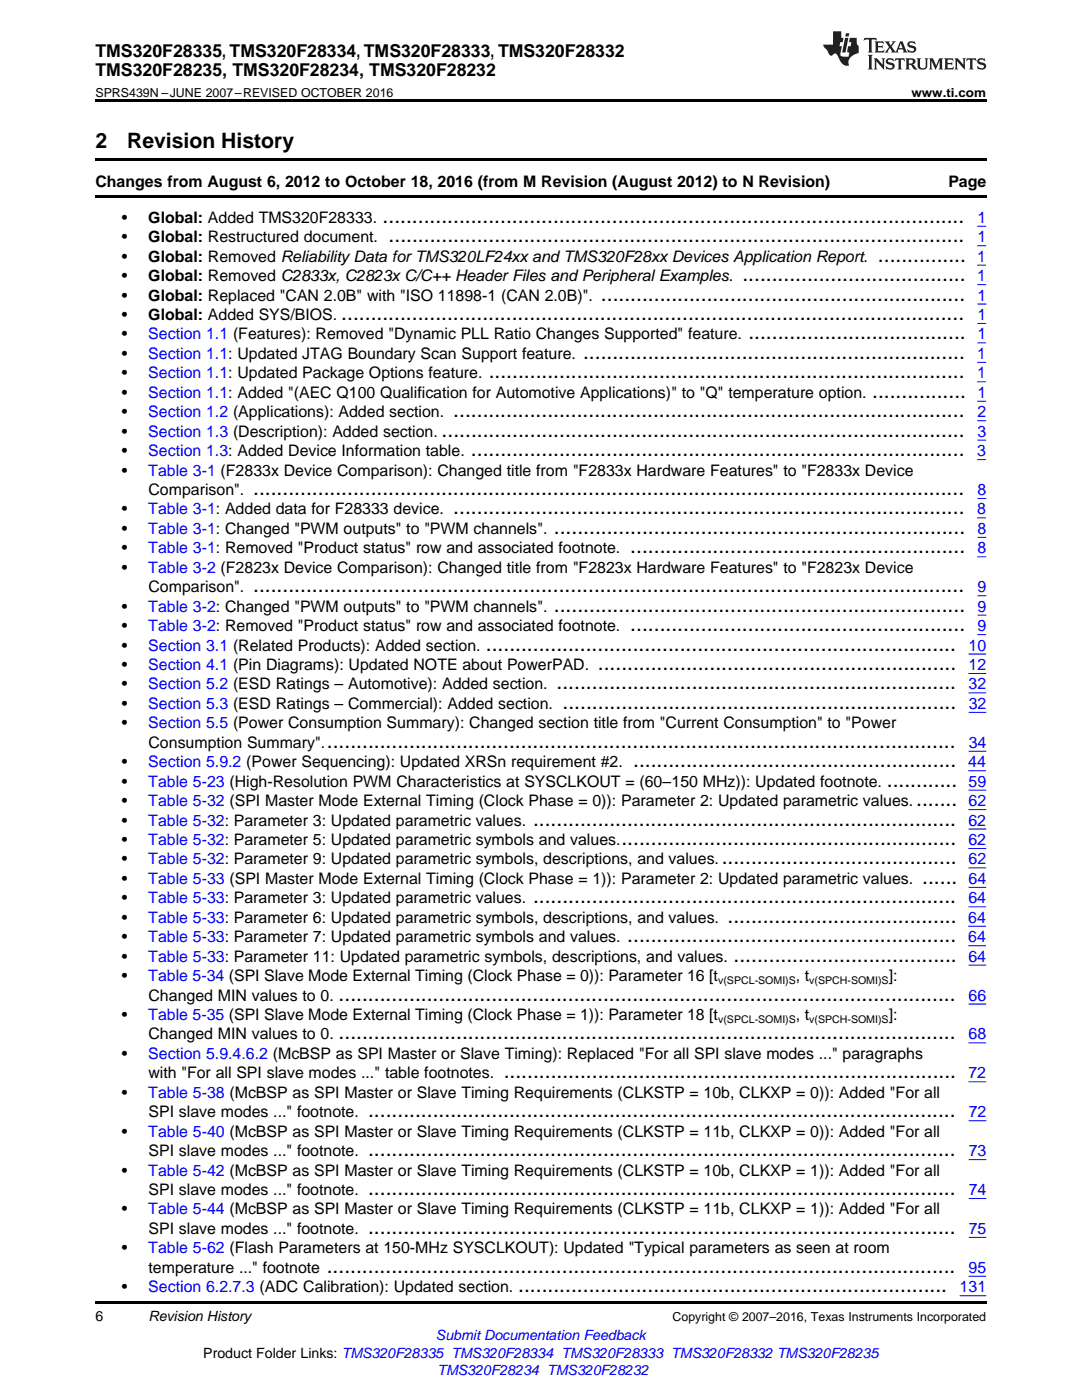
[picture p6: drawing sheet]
<svg xmlns="http://www.w3.org/2000/svg" width="216mm" height="279mm" viewBox="0 0 216 279" stroke-linecap="round" stroke-linejoin="round" font-family="sans-serif">
<defs><g id="words">
<g font-size="4.2">
<text x="19" y="29.6">2</text>
<text x="25.4" y="29.6">Revision History</text>
<text x="76.3" y="44.4">...................................................................................................</text>
<text x="77.5" y="48.3">..................................................................................................</text>
<text x="175.2" y="52.2">...............</text>
<text x="119.9" y="60">..............................................................</text>
<text x="148.1" y="56.1">......................................</text>
<text x="68.1" y="63.9">..........................................................................................................</text>
<text x="116.3" y="71.6">.................................................................</text>
<text x="149.3" y="67.7">.....................................</text>
<text x="97.5" y="75.5">.................................................................................</text>
<text x="90.5" y="83.3">.......................................................................................</text>
<text x="174" y="79.4">................</text>
<text x="88.1" y="87.1">.........................................................................................</text>
<text x="94" y="91">....................................................................................</text>
<text x="50.5" y="98.8">.........................................................................................................................</text>
<text x="90.5" y="102.7">.......................................................................................</text>
<text x="110.5" y="106.5">......................................................................</text>
<text x="125.8" y="110.4">.........................................................</text>
<text x="50.5" y="118.2">.........................................................................................................................</text>
<text x="110.5" y="122.1">......................................................................</text>
<text x="125.8" y="125.9">.........................................................</text>
<text x="96.9" y="129.8">................................................................................</text>
<text x="111.1" y="137.6">....................................................................</text>
<text x="119.3" y="133.7">.............................................................</text>
<text x="112.3" y="141.5">...................................................................</text>
<text x="65.2" y="149.2">...........................................................................................................</text>
<text x="126.3" y="153.1">.......................................................</text>
<text x="177" y="157">............</text>
<text x="182.8" y="160.9">.......</text>
<text x="106.4" y="164.7">........................................................................</text>
<text x="124" y="168.6">.........................................................</text>
<text x="144" y="172.5">........................................</text>
<text x="184" y="176.4">......</text>
<text x="106.4" y="180.3">........................................................................</text>
<text x="145.2" y="184.1">.......................................</text>
<text x="125.2" y="188">........................................................</text>
<text x="146.4" y="191.9">......................................</text>
<text x="67.6" y="199.7">.........................................................................................................</text>
<text x="67.6" y="207.4">.........................................................................................................</text>
<text x="100.5" y="215.2">.............................................................................</text>
<text x="73.4" y="223">....................................................................................................</text>
<text x="73.4" y="230.7">....................................................................................................</text>
<text x="73.4" y="238.5">....................................................................................................</text>
<text x="73.4" y="246.2">....................................................................................................</text>
<text x="65.2" y="254">...........................................................................................................</text>
<text x="103.4" y="257.9">.........................................................................</text>
</g>
<g font-size="3.5">
<text x="19" y="11.3">TMS320F28335, TMS320F28334, TMS320F28333, TMS320F28332</text>
<text x="19" y="15.2">TMS320F28235, TMS320F28234, TMS320F28232</text>
</g>
<g font-size="3.2">
<text x="19" y="37.4">Changes from August 6, 2012 to October 18, 2016 (from M Revision (August 2012) to N Revision)</text>
<text x="189.2" y="37.4">Page</text>
<text x="24.3" y="44.4">•</text>
<text x="29.6" y="44.4">Global: Added TMS320F28333.</text>
<text x="24.3" y="48.3">•</text>
<text x="24.3" y="52.2">•</text>
<text x="29.6" y="48.3">Global: Restructured document.</text>
<text x="29.6" y="52.2">Global: Removed Reliability Data for TMS320LF24xx and TMS320F28xx Devices Application Report.</text>
<text x="24.3" y="56.1">•</text>
<text x="24.3" y="60">•</text>
<text x="29.6" y="56.1">Global: Removed C2833x, C2823x C/C++ Header Files and Peripheral Examples.</text>
<text x="29.6" y="60">Global: Replaced &quot;CAN 2.0B&quot; with &quot;ISO 11898-1 (CAN 2.0B)&quot;.</text>
<text x="24.3" y="63.9">•</text>
<text x="29.6" y="63.9">Global: Added SYS/BIOS.</text>
<text x="24.3" y="67.7">•</text>
<text x="24.3" y="71.6">•</text>
<text x="24.3" y="75.5">•</text>
<text x="24.3" y="79.4">•</text>
<text x="24.3" y="83.3">•</text>
<text x="24.3" y="87.1">•</text>
<text x="24.3" y="91">•</text>
<text x="24.3" y="94.9">•</text>
<text x="29.6" y="98.8">Comparison&quot;.</text>
<text x="24.3" y="102.7">•</text>
<text x="24.3" y="106.5">•</text>
<text x="24.3" y="110.4">•</text>
<text x="24.3" y="114.3">•</text>
<text x="29.6" y="118.2">Comparison&quot;.</text>
<text x="24.3" y="122.1">•</text>
<text x="24.3" y="125.9">•</text>
<text x="24.3" y="129.8">•</text>
<text x="24.3" y="133.7">•</text>
<text x="24.3" y="137.6">•</text>
<text x="24.3" y="141.5">•</text>
<text x="24.3" y="145.3">•</text>
<text x="29.6" y="149.2">Consumption Summary&quot;.</text>
<text x="24.3" y="153.1">•</text>
<text x="24.3" y="157">•</text>
<text x="24.3" y="160.9">•</text>
<text x="24.3" y="164.7">•</text>
<text x="24.3" y="168.6">•</text>
<text x="24.3" y="172.5">•</text>
<text x="24.3" y="176.4">•</text>
<text x="24.3" y="180.3">•</text>
<text x="24.3" y="184.1">•</text>
<text x="24.3" y="188">•</text>
<text x="24.3" y="191.9">•</text>
<text x="24.3" y="195.8">•</text>
<text x="158.8" y="195.8">, t</text>
<text x="177.3" y="195.8">]:</text>
<text x="24.3" y="203.6">•</text>
<text x="29.6" y="199.7">Changed MIN values to 0.</text>
<text x="158.8" y="203.6">, t</text>
<text x="177.3" y="203.6">]:</text>
<text x="29.6" y="207.4">Changed MIN values to 0.</text>
<text x="24.3" y="211.3">•</text>
<text x="29.6" y="215.2">with &quot;For all SPI slave modes ...&quot; table footnotes.</text>
<text x="24.3" y="219.1">•</text>
<text x="24.3" y="226.8">•</text>
<text x="29.6" y="223">SPI slave modes ...&quot; footnote.</text>
<text x="29.6" y="230.7">SPI slave modes ...&quot; footnote.</text>
<text x="24.3" y="234.6">•</text>
<text x="29.6" y="238.5">SPI slave modes ...&quot; footnote.</text>
<text x="24.3" y="242.4">•</text>
<text x="24.3" y="250.1">•</text>
<text x="29.6" y="246.2">SPI slave modes ...&quot; footnote.</text>
<text x="24.3" y="257.9">•</text>
<text x="29.6" y="254">temperature ...&quot; footnote</text>
</g>
<g font-size="3.2" fill="#00f">
<text x="195" y="44.4">1</text>
<text x="195" y="52.2">1</text>
<text x="195" y="48.3">1</text>
<text x="195" y="56.1">1</text>
<text x="195.1" y="60">1</text>
<text x="195" y="63.9">1</text>
<text x="29.6" y="67.7">Section 1.1 (Features): Removed &quot;Dynamic PLL Ratio Changes Supported&quot; feature.</text>
<text x="29.6" y="71.6">Section 1.1: Updated JTAG Boundary Scan Support feature.</text>
<text x="195" y="71.6">1</text>
<text x="195" y="67.7">1</text>
<text x="29.6" y="75.5">Section 1.1: Updated Package Options feature.</text>
<text x="195" y="75.5">1</text>
<text x="29.6" y="79.4">Section 1.1: Added &quot;(AEC Q100 Qualification for Automotive Applications)&quot; to &quot;Q&quot; temperature option.</text>
<text x="29.6" y="83.3">Section 1.2 (Applications): Added section.</text>
<text x="195" y="79.4">1</text>
<text x="195" y="83.3">2</text>
<text x="29.6" y="87.1">Section 1.3 (Description): Added section.</text>
<text x="195" y="87.1">3</text>
<text x="29.6" y="91">Section 1.3: Added Device Information table.</text>
<text x="29.6" y="94.9">Table 3-1 (F2833x Device Comparison): Changed title from &quot;F2833x Hardware Features&quot; to &quot;F2833x Device</text>
<text x="195" y="91">3</text>
<text x="195.1" y="98.8">8</text>
<text x="29.6" y="102.7">Table 3-1: Added data for F28333 device.</text>
<text x="29.6" y="106.5">Table 3-1: Changed &quot;PWM outputs&quot; to &quot;PWM channels&quot;.</text>
<text x="195" y="102.7">8</text>
<text x="195.1" y="106.5">8</text>
<text x="29.6" y="110.4">Table 3-1: Removed &quot;Product status&quot; row and associated footnote.</text>
<text x="195" y="110.4">8</text>
<text x="29.6" y="114.3">Table 3-2 (F2823x Device Comparison): Changed title from &quot;F2823x Hardware Features&quot; to &quot;F2823x Device</text>
<text x="195.1" y="118.2">9</text>
<text x="29.6" y="122.1">Table 3-2: Changed &quot;PWM outputs&quot; to &quot;PWM channels&quot;.</text>
<text x="29.6" y="125.9">Table 3-2: Removed &quot;Product status&quot; row and associated footnote.</text>
<text x="195" y="125.9">9</text>
<text x="195.1" y="122.1">9</text>
<text x="29.6" y="129.8">Section 3.1 (Related Products): Added section.</text>
<text x="193.3" y="129.8">10</text>
<text x="29.6" y="133.7">Section 4.1 (Pin Diagrams): Updated NOTE about PowerPAD.</text>
<text x="29.6" y="137.6">Section 5.2 (ESD Ratings – Automotive): Added section.</text>
<text x="193.3" y="133.7">12</text>
<text x="193.3" y="137.6">32</text>
<text x="29.6" y="141.5">Section 5.3 (ESD Ratings – Commercial): Added section.</text>
<text x="193.3" y="141.5">32</text>
<text x="29.6" y="145.3">Section 5.5 (Power Consumption Summary): Changed section title from &quot;Current Consumption&quot; to &quot;Power</text>
<text x="193.3" y="149.2">34</text>
<text x="29.6" y="153.1">Section 5.9.2 (Power Sequencing): Updated XRSn requirement #2.</text>
<text x="193.2" y="153.1">44</text>
<text x="29.6" y="157">Table 5-23 (High-Resolution PWM Characteristics at SYSCLKOUT = (60–150 MHz)): Updated footnote.</text>
<text x="29.6" y="160.9">Table 5-32 (SPI Master Mode External Timing (Clock Phase = 0)): Parameter 2: Updated parametric values.</text>
<text x="193.3" y="157">59</text>
<text x="193.3" y="160.9">62</text>
<text x="29.6" y="164.7">Table 5-32: Parameter 3: Updated parametric values.</text>
<text x="193.2" y="164.7">62</text>
<text x="29.6" y="168.6">Table 5-32: Parameter 5: Updated parametric symbols and values.</text>
<text x="29.6" y="172.5">Table 5-32: Parameter 9: Updated parametric symbols, descriptions, and values.</text>
<text x="193.2" y="168.6">62</text>
<text x="193.3" y="172.5">62</text>
<text x="29.6" y="176.4">Table 5-33 (SPI Master Mode External Timing (Clock Phase = 1)): Parameter 2: Updated parametric values.</text>
<text x="193.3" y="176.4">64</text>
<text x="29.6" y="180.3">Table 5-33: Parameter 3: Updated parametric values.</text>
<text x="29.6" y="184.1">Table 5-33: Parameter 6: Updated parametric symbols, descriptions, and values.</text>
<text x="193.2" y="184.1">64</text>
<text x="193.2" y="180.3">64</text>
<text x="29.6" y="188">Table 5-33: Parameter 7: Updated parametric symbols and values.</text>
<text x="29.6" y="191.9">Table 5-33: Parameter 11: Updated parametric symbols, descriptions, and values.</text>
<text x="193.2" y="188">64</text>
<text x="193.2" y="191.9">64</text>
<text x="29.6" y="195.8">Table 5-34 (SPI Slave Mode External Timing (Clock Phase = 0)): Parameter 16 [t</text>
<text x="29.6" y="203.6">Table 5-35 (SPI Slave Mode External Timing (Clock Phase = 1)): Parameter 18 [t</text>
<text x="193.3" y="199.7">66</text>
<text x="193.3" y="207.4">68</text>
<text x="29.6" y="211.3">Section 5.9.4.6.2 (McBSP as SPI Master or Slave Timing): Replaced &quot;For all SPI slave modes ...&quot; paragraphs</text>
<text x="193.2" y="215.2">72</text>
<text x="29.6" y="219.1">Table 5-38 (McBSP as SPI Master or Slave Timing Requirements (CLKSTP = 10b, CLKXP = 0)): Added &quot;For all</text>
<text x="29.6" y="226.8">Table 5-40 (McBSP as SPI Master or Slave Timing Requirements (CLKSTP = 11b, CLKXP = 0)): Added &quot;For all</text>
<text x="193.3" y="223">72</text>
<text x="193.3" y="230.7">73</text>
<text x="29.6" y="234.6">Table 5-42 (McBSP as SPI Master or Slave Timing Requirements (CLKSTP = 10b, CLKXP = 1)): Added &quot;For all</text>
<text x="193.3" y="238.5">74</text>
<text x="29.6" y="242.4">Table 5-44 (McBSP as SPI Master or Slave Timing Requirements (CLKSTP = 11b, CLKXP = 1)): Added &quot;For all</text>
<text x="29.6" y="250.1">Table 5-62 (Flash Parameters at 150-MHz SYSCLKOUT): Updated &quot;Typical parameters as seen at room</text>
<text x="193.3" y="246.2">75</text>
<text x="29.6" y="257.9">Section 6.2.7.3 (ADC Calibration): Updated section.</text>
<text x="191.5" y="257.9">131</text>
<text x="193.3" y="254">95</text>
</g>
<g font-size="2.8">
<text x="19" y="263.6">6</text>
<text x="29.6" y="263.6">Revision History</text>
<text x="40.6" y="270.9">Product Folder Links: TMS320F28335 TMS320F28334 TMS320F28333 TMS320F28332 TMS320F28235</text>
</g>
<g font-size="2.8" fill="#00f">
<text x="87" y="267.4">Submit Documentation Feedback</text>
<text x="87.3" y="274.5">TMS320F28234 TMS320F28232</text>
</g>
<g font-size="2.5">
<text x="19" y="19.3">SPRS439N –JUNE 2007–REVISED OCTOBER 2016</text>
<text x="181.9" y="19.3">www.ti.com</text>
<text x="134.2" y="263.6">Copyright © 2007–2016, Texas Instruments Incorporated</text>
</g>
<g font-size="2.1">
<text x="143.3" y="196.4">v(SPCL-SOMI)S</text>
<text x="161.5" y="196.4">v(SPCH-SOMI)S</text>
<text x="143.3" y="204.2">v(SPCL-SOMI)S</text>
<text x="161.5" y="204.2">v(SPCH-SOMI)S</text>
</g>
</g></defs>
<path d="M19 39h177.8v.5h-177.8zM19 31.5h177.8v.5h-177.8zM19 19.9h177.8v.5h-177.8zM19 259.7h177.8v.5h-177.8z" fill="#000"/>
<g fill="#231f20">
<path d="M172.5 7.6l-.1 .5 .4-.2h.6v.1v2.1l-.2 .4h.9l-.2-.4v-2.1l.1-.1h.5l.5 .2-.2-.5zM174.5 8.3l.2 .3v1.5l-.2 .4h1.8l.2-.6a1.04 1.04 0 0 1-1.3 .2v-.7h.6l.3 .2v-.6l-.3 .2h-.6v-.6l.8-.1 .4 .3-.2-.5zM176.5 8.3l.9 1.1-.9 1.1h.8l-.2-.2 .4-.7 .5 .7-.2 .2h1.5l-.2-.2 .2-.4h.9l.1 .4-.2 .2h1l-.3-.3-.7-1.9h-.5l-.9 2-.8-1 .9-1h-.8l.1 .3-.4 .5-.3-.6 .1-.2zM179.7 8.6l.4 1h-.7zM181.3 8.4a.63 .63 0 0 0-.2 .7 .63 .63 0 0 0 .6 .4l.6 .2 .1 .2a.75 .75 0 0 1-.7 .4 .75 .75 0 0 1-.6-.5l.1 .7 .1-.1a1.11 1.11 0 0 0 1.5-.6 1.13 1.13 0 0 0-1.2-.8l-.1-.4a1.04 1.04 0 0 1 1.2 .2l-.2-.5-.2 .1-.4-.2zM173.2 10.9l.2 .4v2.2l-.2 .4h1l-.3-.4v-2.2l.3-.4zM174.3 11.6l.3 .4v1.5l-.3 .4h.8l-.2-.4v-1.3l1.5 1.7v-1.9l.2-.4h-.7l.2 .4v.9l-1.1-1.3zM177 11.8a.62 .62 0 0 0-.2 .7 .62 .62 0 0 0 .6 .4l.6 .1 .1 .3a.76 .76 0 0 1-.7 .3 .76 .76 0 0 1-.7-.4l.2 .7 .1-.1a1.11 1.11 0 0 0 1.5-.6 1.13 1.13 0 0 0-1.2-.8l-.1-.4a1.04 1.04 0 0 1 1.2 .2l-.2-.6-.2 .1-.5-.1zM178.7 11.6l-.2 .6a.61 .61 0 0 1 .8-.3v1.6l-.2 .4h.9l-.2-.4v-1.6a.63 .63 0 0 1 .7 .3l-.1-.6zM180.6 11.6l.3 .4v1.5l-.3 .4h1l-.2-.2-.1-.8 .6 .2a.76 .76 0 0 0 1.2 .7l-1-1a.58 .58 0 0 0 .6-.5 .58 .58 0 0 0-.5-.6zM181.4 11.9h.1a.45 .45 0 0 1 .5 .1 .45 .45 0 0 1 .1 .5l-.8 .2zM182.9 11.6l.2 .2a2.17 2.17 0 0 0 .3 1.9 .99 .99 0 0 0 1.6-.6v-1.1l.2-.4h-.7l.2 .2a1.92 1.92 0 0 1-.2 1.8 .6 .6 0 0 1-.9-.5v-1.1l.2-.4zM185.4 11.6l.2 .4v1.5l-.2 .4h.7l-.2-.4v-1.4l.8 1.8 .8-1.8v1.4l-.2 .4h.9l-.2-.4v-1.5l.2-.4h-.8l-.6 1.5-.6-1.5zM188.4 11.6l.2 .4v1.5l-.2 .4h1.8l.1-.6a1.04 1.04 0 0 1-1.2 .1v-.6h.5l.4 .2v-.6l-.4 .2h-.5v-.7h.8l.3 .3-.1-.6zM190.5 11.6l.2 .4v1.5l-.2 .4h.7l-.2-.4v-1.3l1.5 1.7v-1.9l.2-.4h-.7l.2 .4v.9l-1.1-1.3zM192.9 11.6l-.1 .6a.61 .61 0 0 1 .7-.3l.1 1.6-.3 .4h1l-.3-.4 .1-1.6a.63 .63 0 0 1 .7 .3l-.1-.6zM195.2 11.8a.62 .62 0 0 0-.2 .7 .62 .62 0 0 0 .6 .4l.6 .1 .1 .3a.76 .76 0 0 1-.7 .3 .76 .76 0 0 1-.6-.4l.1 .7 .1-.1a1.11 1.11 0 0 0 1.6-.6 1.13 1.13 0 0 0-1.3-.8l-.1-.4a1.04 1.04 0 0 1 1.2 .2l-.1-.6-.2 .1-.5-.1z"/>
<path d="M166.2 6.3v2.6h-1.9v.4l.8 .9a.91 .91 0 0 0 1 .8 .56 .56 0 0 1 .5-.3 .56 .56 0 0 1 .5 .3l.4 .8a1.53 1.53 0 0 0 1.9 1.2 1.54 1.54 0 0 1 1-2.1l.9-.3v-1.4a1.52 1.52 0 0 1-.4-1.6h-1.3l-.2 .8h.5l-.2 .8h-.5l-.1 1v.2l.4 .1-.2 .8a1.93 1.93 0 0 1-1.6-.3l.3-1.8h-.5l.2-.8h.4l.2-.8h-.4v-1.3zM168.6 7.6l-.6 2.9h.7l.6-2.9zM168.8 6.6l-.1 .7h.6l.2-.7z"/>
</g>
<g fill="none" stroke="#00f" stroke-width=".2">
<path d="M195 52.9h1.7M195 45.2h1.8M195 49h1.8M195 56.8h1.8M195 76.2h1.7M195 64.6h1.8M195 68.4h1.8M195 72.3h1.8M195.1 60.7h1.7M195 91.7h1.7M195 80.1h1.8M195 84h1.8"/>
<path d="M195 87.8h1.8M195.1 99.5h1.7M195 103.4h1.7M195 111.1h1.8M195.1 107.2h1.7M195.1 118.9h1.7M193.3 130.5h3.5M193.3 134.4h3.5M193.3 138.3h3.5M195 126.6h1.8M195.1 122.8h1.7M193.2 153.8h3.5"/>
<path d="M193.3 157.7h3.5M193.3 142.2h3.5M193.3 149.9h3.5M193.3 161.6h3.5M193.3 165.5h3.5M193.3 169.3h3.5M193.3 173.2h3.5M193.3 177.1h3.5M193.2 184.9h3.5M193.2 188.7h3.5M193.3 181h3.5M193.3 192.6h3.5"/>
<path d="M193.3 200.4h3.5M193.3 208.1h3.5M193.3 215.9h3.5M193.3 223.7h3.5M193.3 231.4h3.5M193.3 239.2h3.5M191.5 258.6h5.3M193.3 254.7h3.5M193.3 246.9h3.5"/>
</g>
<use href="#words"/>
</svg>
